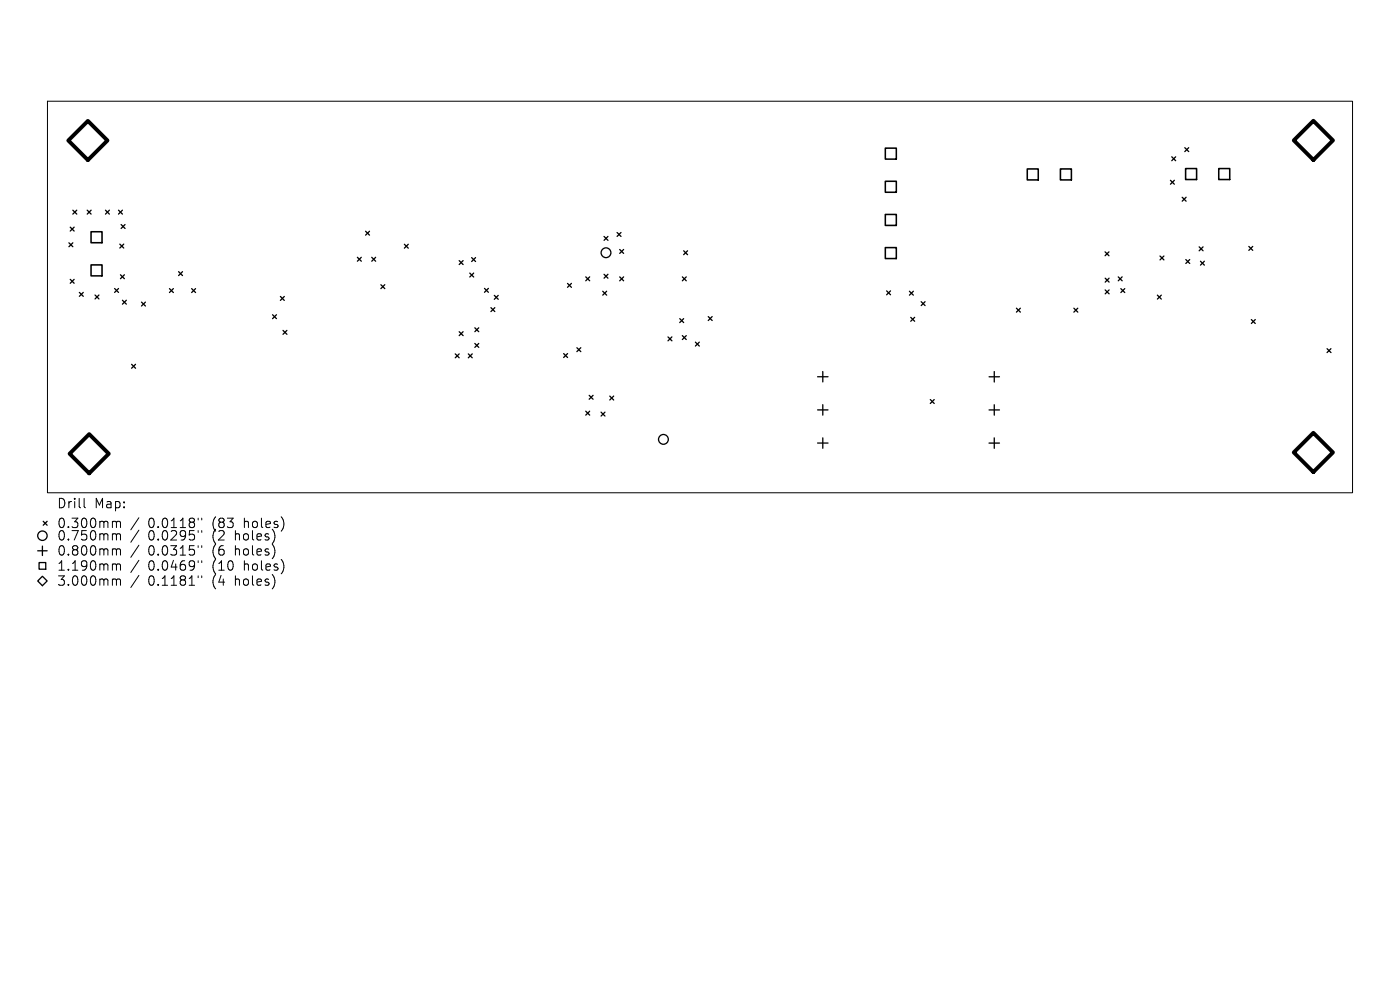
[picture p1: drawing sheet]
<svg xmlns="http://www.w3.org/2000/svg" width="297mm" height="210mm" viewBox="0 0 297 210" stroke-linecap="round" stroke-linejoin="round" font-family="sans-serif">
<defs><g id="words">
<g font-size="2.8">
<text x="12" y="108.1">Drill</text>
<text x="12" y="112.3">0.300mm</text>
<text x="20" y="108.1">Map:</text>
<text x="31.4" y="112.3">0.0118&quot;</text>
<text x="45.2" y="112.3">(83</text>
<text x="52" y="112.3">holes)</text>
<text x="12" y="114.9">0.750mm</text>
<text x="12" y="118.1">0.800mm</text>
<text x="31.4" y="114.9">0.0295&quot;</text>
<text x="31.4" y="118.1">0.0315&quot;</text>
<text x="45.2" y="114.9">(2</text>
<text x="45.2" y="118.1">(6</text>
<text x="50.1" y="114.9">holes)</text>
<text x="50.1" y="118.1">holes)</text>
<text x="12" y="121.3">1.190mm</text>
<text x="12" y="124.5">3.000mm</text>
<text x="31.4" y="121.3">0.0469&quot;</text>
<text x="31.4" y="124.5">0.1181&quot;</text>
<text x="45.2" y="121.3">(10</text>
<text x="45.2" y="124.5">(4</text>
<text x="50.1" y="124.5">holes)</text>
<text x="52" y="121.3">holes)</text>
</g>
</g></defs>
<g fill="none" stroke="#000" stroke-width=".21">
<path d="M10.1 21.5h276.8v83h-276.8zM17.8 105.7v1.7l.3 .3M24.1 110.6l.5 .1 .1 .2M24.1 113.2l.5 .1 .1 .2M24.1 116.4h.3l.3 .3M24.1 119.6h.3l.3 .3M24.7 110.9l.3-.3 .5 .1 .1 1.2M24.7 110.9v1M24.7 113.5v1.1M24.7 116.7v1.1M24.7 119.9v1.1M24.7 113.5l.3-.3 .5 .1 .1 1.3"/>
<path d="M24.7 116.7l.3-.3 .5 .1 .1 1.3M24.7 119.9l.3-.3 .5 .1 .1 1.3M29.5 109.8l-1.7 2.6M29.5 112.5l-1.7 2.5M29.5 115.7l-1.7 2.5M29.5 118.9l-1.7 2.5M42 109.9v.4M42 112.6v.3M42 115.8v.3M42 119v.3M42.8 109.9v.4M42.8 112.6v.3"/>
<path d="M42.8 115.8v.3M42.8 119v.3M24.1 122.8l.5 .1 .1 .2M24.7 123.1v1.1M24.7 123.1l.3-.3 .5 .1 .1 1.3M29.5 122.1l-1.7 2.5M42 122.2v.3M42.8 122.2v.3"/>
</g>
<g fill="none" stroke="#000" stroke-width=".28">
<path d="M248.3 38.2l.8 .9M248.6 33.3l.8 .8M249.1 38.2l-.8 .9M249.4 33.3l-.8 .8M251.3 31.3l.9 .9M252.2 31.3l-.9 .9M14.6 51.5l.9 .8M14.9 48.2l.8 .8M14.9 59.3l.8 .8M15.5 51.5l-.9 .8M15.5 44.6l.8 .8M15.7 48.2l-.8 .8"/>
<path d="M15.7 59.3l-.8 .8M16.3 44.6l-.8 .8M18.5 44.6l.8 .8M19.3 44.6l-.8 .8M22.4 44.6l.8 .8M23.2 44.6l-.8 .8M25.1 44.6l.9 .8M25.4 51.8l.9 .8M25.6 58.3l.8 .8M25.7 47.6l.8 .9M26 44.6l-.9 .8M26.3 51.8l-.9 .8"/>
<path d="M26.4 58.3l-.8 .8M26.5 47.6l-.8 .9M37.9 57.6l.8 .9M38.7 57.6l-.8 .9M75.8 54.6l.8 .8M76.6 54.6l-.8 .8M77.6 49.1l.8 .8M78.4 49.1l-.8 .8M78.9 54.6l.8 .8M79.7 54.6l-.8 .8M85.8 51.8l.8 .8M86.6 51.8l-.8 .8"/>
<path d="M97.4 55.3l.8 .8M98.2 55.3l-.8 .8M99.7 57.9l.8 .9M100.1 54.6l.8 .9M100.5 57.9l-.8 .9M100.9 54.6l-.8 .9M124.3 58.7l.8 .9M125.1 58.7l-.8 .9M128.1 50.2l.9 .8M128.1 58.2l.9 .8M129 50.2l-.9 .8M129 58.2l-.9 .8"/>
<path d="M130.9 49.3l.8 .9M131.5 52.9l.8 .9M131.5 58.7l.8 .9M131.7 49.3l-.8 .9M132.3 52.9l-.8 .9M132.3 58.7l-.8 .9M144.8 58.7l.8 .9M145 53.2l.9 .8M145.6 58.7l-.8 .9M145.9 53.2l-.9 .8M234.4 53.4l.9 .9M234.5 59l.8 .8"/>
<path d="M235.3 53.4l-.9 .9M235.3 59l-.8 .8M237.2 58.7l.9 .9M238.1 58.7l-.9 .9M246.1 54.3l.8 .8M246.9 54.3l-.8 .8M250.8 41.8l.8 .9M251.6 55.1l.8 .8M251.6 41.8l-.8 .9M252.4 55.1l-.8 .8M254.4 52.4l.8 .8M254.7 55.4l.8 .8"/>
<path d="M255.2 52.4l-.8 .8M255.5 55.4l-.8 .8M264.9 52.3l.9 .8M265.8 52.3l-.9 .8M16.8 62l.9 .9M17.7 62l-.9 .9M20.2 62.6l.8 .8M21 62.6l-.8 .8M24.3 61.2l.8 .8M25.1 61.2l-.8 .8M26 63.7l.8 .8M26.8 63.7l-.8 .8"/>
<path d="M27.9 77.3l.9 .8M28.8 77.3l-.9 .8M30 64.1l.8 .8M30.8 64.1l-.8 .8M35.9 61.2l.9 .9M36.8 61.2l-.9 .9M40.7 61.2l.8 .9M41.5 61.2l-.8 .9M57.8 66.8l.9 .8M58.7 66.8l-.9 .8M59.5 62.9l.8 .8M60 70.1l.9 .8"/>
<path d="M60.3 62.9l-.8 .8M60.9 70.1l-.9 .8M80.8 60.4l.8 .8M81.6 60.4l-.8 .8M96.6 75.1l.8 .8M97.4 75.1l-.8 .8M97.4 70.4l.8 .8M98.2 70.4l-.8 .8M99.4 75.1l.8 .8M100.2 75.1l-.8 .8M100.7 69.5l.9 .9M100.7 72.9l.9 .8"/>
<path d="M101.6 69.5l-.9 .9M101.6 72.9l-.9 .8M102.8 61.2l.8 .8M103.6 61.2l-.8 .8M104.1 65.3l.9 .8M104.9 62.7l.8 .8M105 65.3l-.9 .8M105.7 62.7l-.8 .8M119.6 75l.8 .8M120.4 60.1l.8 .8M120.4 75l-.8 .8M121.2 60.1l-.8 .8"/>
<path d="M122.4 73.8l.8 .8M123.2 73.8l-.8 .8M127.9 61.8l.8 .8M128.7 61.8l-.8 .8M141.7 71.5l.8 .8M142.5 71.5l-.8 .8M144.2 67.6l.8 .8M144.8 71.2l.8 .8M145 67.6l-.8 .8M145.6 71.2l-.8 .8M147.5 72.6l.9 .8M148.4 72.6l-.9 .8"/>
<path d="M150.2 67.2l.9 .8M151.1 67.2l-.9 .8M173.4 79.9h2.3M174.6 78.8v2.2M188.1 61.7l.8 .8M188.9 61.7l-.8 .8M192.9 61.8l.9 .8M193.2 67.3l.8 .8M193.8 61.8l-.9 .8M194 67.3l-.8 .8M195.4 64l.9 .8M196.3 64l-.9 .8"/>
<path d="M209.8 79.9h2.2M210.9 78.8v2.2M215.6 65.4l.9 .8M216.5 65.4l-.9 .8M227.8 65.4l.8 .8M228.6 65.4l-.8 .8M234.5 61.5l.8 .8M235.3 61.5l-.8 .8M237.8 61.2l.8 .9M238.6 61.2l-.8 .9M245.5 62.6l.9 .8M246.4 62.6l-.9 .8"/>
<path d="M265.5 67.8l.8 .8M266.3 67.8l-.8 .8M281.5 74l.9 .8M282.4 74l-.9 .8M124.3 87.2l.8 .9M125 83.9l.8 .8M125.1 87.2l-.8 .9M125.8 83.9l-.8 .8M127.5 87.4l.8 .9M128.3 87.4l-.8 .9M129.4 84l.8 .9M130.2 84l-.8 .9"/>
<path d="M173.4 87h2.3M173.4 94h2.3M174.6 85.8v2.3M174.6 92.9v2.2M197.4 84.8l.8 .8M198.2 84.8l-.8 .8M209.8 94h2.2M209.8 87h2.2M210.9 85.9v2.2M210.9 92.9v2.2M8 116.8h2M8.3 119.3h1.4v1.4h-1.4z"/>
<path d="M9 115.8v2M9.2 110.6l.8 .8M10 110.6l-.8 .8M9 122.2l1 1-1 1-1-1z"/>
<circle cx="128.6" cy="53.6" r="1.04"/>
<circle cx="140.7" cy="93.2" r="1.04"/>
<circle cx="9" cy="113.6" r="1"/>
</g>
<path d="M187.8 31.4h2.3v2.4h-2.3zM187.8 38.5h2.3v2.3h-2.3zM217.9 35.8h2.4v2.4h-2.4zM225 35.8h2.3v2.4h-2.3zM251.5 35.8h2.4v2.3h-2.4zM258.6 35.8h2.3v2.3h-2.3zM19.3 49.2h2.3v2.3h-2.3zM19.3 56.2h2.3v2.3h-2.3zM187.8 45.5h2.3v2.3h-2.3zM187.8 52.5h2.3v2.4h-2.3z" fill="none" stroke="#000" stroke-width=".33"/>
<path d="M18.6 25.6l4.2 4.2-4.2 4.2-4.1-4.2zM274.5 29.8l4.1-4.2 4.2 4.2-4.2 4.1zM18.9 92.1l4.2 4.1-4.2 4.2-4.1-4.2zM278.6 91.8l4.2 4.2-4.2 4.1-4.1-4.1z" fill="none" stroke="#000" stroke-width=".83"/>
<use href="#words"/>
</svg>
